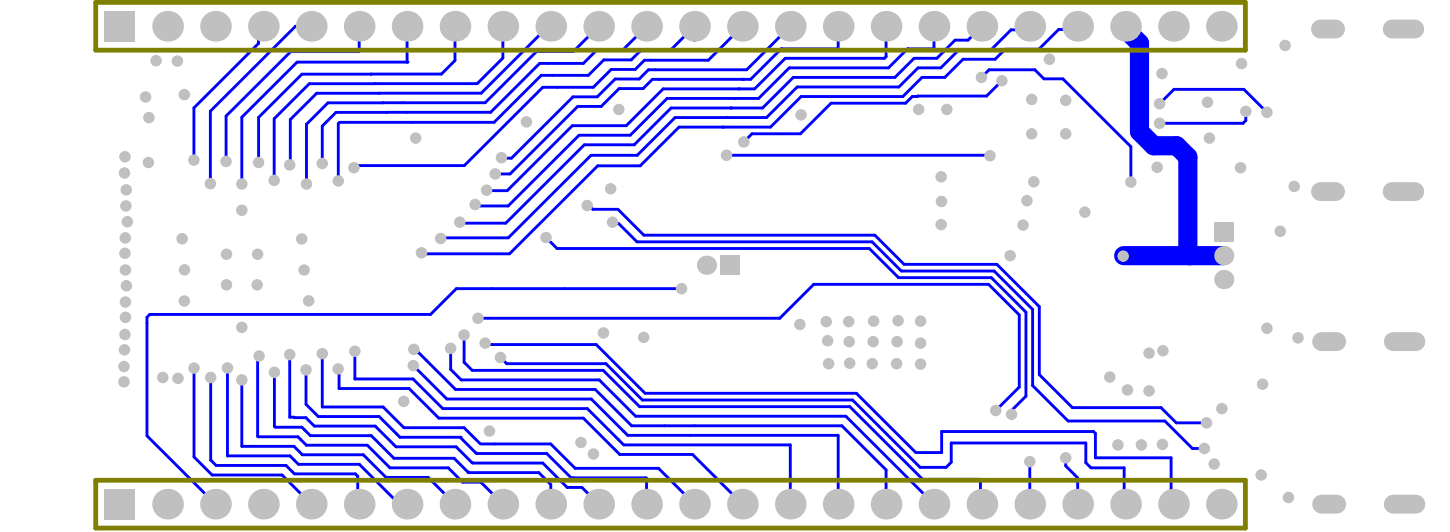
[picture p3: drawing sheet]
<svg xmlns="http://www.w3.org/2000/svg" width="256mm" height="94mm" viewBox="0 0 256 94" stroke-linecap="round" stroke-linejoin="round" font-family="sans-serif">
<g fill="none" stroke="#00f" stroke-width=".51">
<path d="M46.5 4.6l-.9 .9v2.2l-11.4 11.3v9.2M53.3 13.1l-7.7 7.6v8M54.6 14.8l-6.2 6.2v10.8M54.9 4.6h-2.8l-15 15v12.8M63.4 4.6v4.5h-12.1l-11.4 11.4v8M71.8 4.6v6.4h-19.4l-9.7 9.7v11.8M88.7 4.6v5.6l-4.5 4.6h-18M96.9 4.4l-12 12h-18M97.4 13.3h-1.9l-8.3 8.3h-14.5M98.3 15.4h-2.6l-13.8 13.8h-19.1l-.4 .4M101.2 9.1h-6.6l-9 9h-14.4M102.9 11.2h-7.7l-8.7 8.6h-14.8"/>
<path d="M156.3 4.6v5.4l-.3 .3h-17.5l-5.4 5.4M164.7 4.6v3.8l-.1 .2h-4.5l-3.4 3.4h-17.5M173.1 13.7l1.4-1.4h8l1.6 1.6h3.4l12 12v6.2M173.2 4.6l-2.5 2.5h-2.2l-3.2 3.2h-4.1l-3.3 3.4h-18M176.7 14.2l-2.7 2.7-13.1 .1-1.2 1.2h-13.1l-5.4 5.4h-8.6l-1.4 1.4M181.6 4.6l-.6 .7h-2.7l-3.5 3.5h-5.6l-3.2 3.2h-4.1l-3.3 3.3h-18M190.1 4.6l-.6 .6h-2.8l-3.5 3.5h-5.9l-1.8 1.8h-5.6l-3.2 3.2h-4.1l-3.3 3.3h-18M204.5 18.3l2.6-2.5h12.3l4.1 4M219.7 19.6v1.7l-.4 .4h-14.8M51.2 21.1v7.9l-.1 .1M103.6 36.2h.3l.7 .7h4.4l4.6 4.6h40.7l5.2 5.1h16.3l7.5 7.5v12l5.9 5.8h15.6l2.7 2.7h5.3M108.1 39.2l.2 .2h.8l3.3 3.3h41.4l5.2 5.1h16.4l6.7 6.8v13.4l6.3 6.3h17.1l4.8 4.8h2.1"/>
<path d="M128.2 27.4l46.4 .1M84.3 56.1h53.2l6-5.9h30.9l5.4 5.4v12.7l-4.2 4.1M96.3 41.9l2 1.9h55l5.2 5.2h16.4l6.1 6.1v14.8l-2.3 2.3v.7l-.3 .2M120.2 50.9h-39.7l-4.6 4.6h-49.5l-.5 .5v20.9l12.1 12M40.1 64.9v15.5h11.1l1.4 1.5h10.8l7 7h1.4M51.1 62.5v11.1l2.9 .1 1.4 1.5h10.8l3.2 3.2M51.9 78.7l1.4 1.5h10.8l4 4M52.6 77l1.4 1.5h10.8l4 4M53.3 75.4l1.4 1.4h10.8l4 4M54 65.2v6.1l2.1 2.2h10.8l3.1 3M56.8 71.8h10.8l3.6 3.6M85.6 60.5l.2 .2 19.4 .1 8.6 8.6h37.3l10.4 10.4h4.6v-3.7h26.8l.3 .4v4.3h13.4v7.7"/>
<path d="M86.6 60.7l.1 .1M88.3 63.1l1.1 1.1h17.5l6.4 6.4h37.1l11.9 11.8h4.6l.9-.9v-3.4h23.7v3.5l.9 .9h5.9v6.2M50.5 82.1l1.4 1.5h10.8l.4 .4v4.7M181.6 81.4v7.5M188 80.8v1.4l2.1 2.1v4.6"/>
</g>
<path d="M198.5 4.6v.6l2.5 2.4v15.6l2.5 2.5h4l2 2v17.1l.4 .3M198.2 45.1h17.7" fill="none" stroke="#00f" stroke-width="3.4"/>
<circle cx="71.8" cy="11" r=".25" fill="#00f"/>
<g fill="none" stroke="#00f" stroke-width=".51">
<path d="M54.6 14.8h11.6M66.2 14.8h.1M66.9 16.5h-11l-4.7 4.6M66.9 16.4v.1M67.6 18.1h.1M71.2 18.1h-13.4l-3.7 3.8M71.7 19.8h-12.4l-2.5 2.4M80.3 4.6v6.1l-2.4 2.4h-24.6M105.6 4.6l-4.4 4.5M114.1 4.6l-4.3 4.3h-4.6M122.5 4.6l-4.2 4.3h-4.6M139.4 4.6l-7.7 7.7h-16.1"/>
<path d="M147.8 4.6v4h-10M72.7 21.6h-12.8l-.2 .2v10.1M105.4 29.3h7.5M119.8 22.4h16.1"/>
</g>
<circle cx="127.5" cy="22.4" r=".25" fill="#00f"/>
<path d="M128.9 19.1h-10.5l-6.5 6.4h-8.8M129.6 17.4h-11.9l-6.5 6.5h-9.1M130.3 15.7h-13.3l-6.5 6.5h-9.5M137.8 8.6l-5.4 5.4h-17.3l-1.7 1.6h-4.2l-3.2 3.2h-4.1l-11.9 11.9M119.8 22.4l-6.9 6.9M128.2 20.7h-9.1l-6.7 6.7h-8.2" fill="none" stroke="#00f" stroke-width=".51"/>
<circle cx="131" cy="14" r=".25" fill="#00f"/>
<path d="M69.4 78.4l.4 .4h10.7l2.9 2.9h12.3l4.3 4.3M70.5 77.1h10.7l2.8 2.8M68.1 84.2h7.4l4.8 4.7M68.8 82.5h10.3l2.5 2.6h3.2l3.9 3.8M69.5 80.8h10.6l2.6 2.6h12.3l2.2 2.1v3.4M82.6 83.3h.1" fill="none" stroke="#00f" stroke-width=".51"/>
<circle cx="81.2" cy="77.1" r=".25" fill="#00f"/>
<g fill="none" stroke="#00f" stroke-width=".51">
<path d="M113.7 8.8h-.6l-1.8 1.8h-4.8l-2.7 2.7M114.9 10.6h-1.2l-1.7 1.7h-4.2l-3.2 3.1M115.6 12.3h-1.2l-1.7 1.6h-4.2l-3.2 3.2M140.6 15.3l-5.4 5.4h-7M141.3 17l-5.4 5.4M87.4 30.7h2.6M88.4 27.8l1.8 .1M101 22.2l-11.5 11.4-3.7-.1M102.1 23.9l-12.5 12.4h-5.5l-.3-.2M103.1 25.5l-13.9 13.9h-7.9l-.2-.2M104.2 27.4l-14.5 14.6h-11.9l-.1 .1M105.4 29.3l-15.5 15.5h-15.4l-.2-.2"/>
<path d="M71.2 75.4h10.7l2.8 2.8M84 79.9l12.4 .1 4.3 4.3M84.8 78.3h12.3l4.3 4.3h14.8l6.3 6.3M102.9 73.8l6.4 6.4h12.9l8.7 8.7M103.6 72.1l6.4 6.4h29.4v10.4M104.3 70.4l6.4 6.4h37.1v12.1M112.1 73.4h37.1l15.5 15.5v-1.3M117.2 75.1h31.3l7.8 7.8v6M149.9 71.7l12.8 12.8h10.2"/>
</g>
<circle cx="128.2" cy="20.7" r=".25" fill="#00f"/>
<path d="M139.9 13.7l-5.4 5.4h-5.6" fill="none" stroke="#00f" stroke-width=".51"/>
<circle cx="128.9" cy="19.1" r=".25" fill="#00f"/>
<path d="M139.2 12l-5.4 5.4h-4.2" fill="none" stroke="#00f" stroke-width=".51"/>
<circle cx="129.6" cy="17.4" r=".25" fill="#00f"/>
<path d="M130.3 15.7h2.8" fill="none" stroke="#00f" stroke-width=".51"/>
<circle cx="130.3" cy="15.7" r=".25" fill="#00f"/>
<g fill="none" stroke="#00f" stroke-width=".51">
<path d="M97.4 13.3h6.4M98.3 15.4h6.3M105.2 8.9l-2.3 2.3M105.3 17.1h-4.2l-10.9 10.8M130.9 4.6l-6 6h-10M54.1 21.9v10.6M56.8 22.2v6.6M81.9 59.1v4.8l1.4 1.4h23.1l6.4 6.4h37.1M34.2 64.9v15.7l3.2 3.2h12.4l5.1 5.1M37.2 66.6v14.6l.9 .9h12.4M42.7 67v11.7h9.2M45.7 62.8l-.3 .3v13.9h7.2"/>
<path d="M48.4 65.7v9.5l.2 .2h4.7M56.8 62.4v9.4M56.8 62.4h.1M59.6 65.1l.2 .1v3.3h12.4l5.2 5.3h25.5M62.6 62v4.8h10.3l5.2 5.3h25.5M70 76.5l.5 .6M72.9 64.5l5.9 5.9h25.5M73 61.6l.6 .6h.2l6.6 6.5h24.6l6.4 6.4h5.8M79.5 61.4v3.8l1.9 1.8h24.3l6.4 6.4M63.1 88.7l.3 .2M100 86h2.6l3 2.9M100.7 84.3h13.3l.1 4.6"/>
<path d="M172.9 84.5v4.2l.3 .2M198.3 88.7l.2 .2M206.6 88.5l.4 .4"/>
</g>
<path d="M105.6 4.6v.9M114.1 4.6v.9M122.5 4.6v2.1" fill="none" stroke="#00f" stroke-width="1.3"/>
<g fill="#c0c0c0">
<circle cx="22.5" cy="39.1" r="1.01"/>
<circle cx="22.2" cy="36.3" r="1.01"/>
<circle cx="22.3" cy="33.5" r="1.01"/>
<circle cx="22" cy="30.5" r="1.01"/>
<circle cx="22" cy="27.6" r="1.01"/>
<circle cx="21.9" cy="67.4" r="1.01"/>
<circle cx="21.9" cy="64.7" r="1.01"/>
<circle cx="22" cy="61.7" r="1.01"/>
<circle cx="22" cy="59" r="1.01"/>
<circle cx="22.1" cy="56" r="1.01"/>
<circle cx="22.1" cy="53.3" r="1.01"/>
<circle cx="22.3" cy="50.4" r="1.01"/>
<circle cx="22.1" cy="47.6" r="1.01"/>
<circle cx="22" cy="44.7" r="1.01"/>
<circle cx="22.1" cy="42" r="1.01"/>
<circle cx="54.4" cy="53.1" r="1.01"/>
<circle cx="205.1" cy="61.9" r="1.01"/>
<circle cx="227.3" cy="87.8" r="1.01"/>
<circle cx="222.5" cy="83.8" r="1.01"/>
<circle cx="214.2" cy="81.8" r="1.01"/>
<circle cx="215.5" cy="72.1" r="1.01"/>
<circle cx="229" cy="59.6" r="1.01"/>
<circle cx="225.8" cy="40.8" r="1.01"/>
<circle cx="222.7" cy="67.8" r="1.01"/>
<circle cx="223.5" cy="57.9" r="1.01"/>
<circle cx="202.7" cy="69" r="1.01"/>
<circle cx="198.9" cy="68.8" r="1.01"/>
<circle cx="195.8" cy="66.5" r="1.01"/>
<circle cx="162.4" cy="64.2" r="1.01"/>
<circle cx="158.2" cy="64.1" r="1.01"/>
<circle cx="146.2" cy="64.1" r="1.01"/>
<circle cx="153.8" cy="64.1" r="1.01"/>
<circle cx="149.9" cy="64.1" r="1.01"/>
<circle cx="202.7" cy="62.3" r="1.01"/>
<circle cx="180.5" cy="39.7" r="1.01"/>
<circle cx="162.4" cy="60.5" r="1.01"/>
<circle cx="158.2" cy="60.3" r="1.01"/>
<circle cx="154" cy="60.3" r="1.01"/>
<circle cx="149.8" cy="60.3" r="1.01"/>
<circle cx="154.1" cy="56.6" r="1.01"/>
<circle cx="162.4" cy="56.6" r="1.01"/>
<circle cx="158.4" cy="56.6" r="1.01"/>
<circle cx="146" cy="60.1" r="1.01"/>
<circle cx="149.7" cy="56.7" r="1.01"/>
<circle cx="145.7" cy="56.7" r="1.01"/>
<circle cx="228.3" cy="32.9" r="1.01"/>
<circle cx="218.8" cy="29.6" r="1.01"/>
<circle cx="213.3" cy="24.4" r="1.01"/>
<circle cx="226.7" cy="8" r="1.01"/>
<circle cx="213" cy="18" r="1.01"/>
<circle cx="219" cy="11.2" r="1.01"/>
<circle cx="191.4" cy="37.4" r="1.01"/>
<circle cx="204.1" cy="29.5" r="1.01"/>
<circle cx="166" cy="39.6" r="1.01"/>
<circle cx="182.4" cy="32.1" r="1.01"/>
<circle cx="166.1" cy="35.5" r="1.01"/>
<circle cx="181.1" cy="35.4" r="1.01"/>
<circle cx="188" cy="23.6" r="1.01"/>
<circle cx="205" cy="13" r="1.01"/>
<circle cx="188" cy="17.7" r="1.01"/>
<circle cx="185.1" cy="10.5" r="1.01"/>
<circle cx="182" cy="23.6" r="1.01"/>
<circle cx="167" cy="19.3" r="1.01"/>
<circle cx="182" cy="17.5" r="1.01"/>
<circle cx="104.7" cy="80.1" r="1.01"/>
<circle cx="113.5" cy="59.5" r="1.01"/>
<circle cx="102.5" cy="78.1" r="1.01"/>
<circle cx="71.2" cy="70.8" r="1.01"/>
<circle cx="42.7" cy="57.7" r="1.01"/>
<circle cx="141.1" cy="57.2" r="1.01"/>
<circle cx="53.6" cy="47.6" r="1.01"/>
<circle cx="45.4" cy="50.2" r="1.01"/>
<circle cx="32.5" cy="53.1" r="1.01"/>
<circle cx="40" cy="50.2" r="1.01"/>
<circle cx="32.5" cy="47.6" r="1.01"/>
<circle cx="31.4" cy="66.7" r="1.01"/>
<circle cx="28.7" cy="66.6" r="1.01"/>
<circle cx="53.2" cy="42.1" r="1.01"/>
<circle cx="45.4" cy="44.8" r="1.01"/>
<circle cx="107.7" cy="33.3" r="1.01"/>
<circle cx="42.7" cy="37.1" r="1.01"/>
<circle cx="40" cy="44.8" r="1.01"/>
<circle cx="32.1" cy="42.1" r="1.01"/>
<circle cx="26.2" cy="28.7" r="1.01"/>
<circle cx="141.3" cy="20.3" r="1.01"/>
<circle cx="73.3" cy="24.4" r="1.01"/>
<circle cx="109.2" cy="19.3" r="1.01"/>
<circle cx="25.7" cy="17.1" r="1.01"/>
<circle cx="32.5" cy="16.7" r="1.01"/>
<circle cx="198.1" cy="45.2" r="1.01"/>
<circle cx="106.4" cy="58.7" r="1.01"/>
<circle cx="27.5" cy="10.7" r="1.01"/>
<circle cx="31.3" cy="10.8" r="1.01"/>
<circle cx="26.3" cy="20.7" r="1.01"/>
<circle cx="86.3" cy="76" r="1.01"/>
<circle cx="92.9" cy="21.5" r="1.01"/>
<circle cx="162" cy="19.3" r="1.01"/>
<circle cx="178.2" cy="45.1" r="1.01"/>
<circle cx="178.4" cy="73.1" r="1.01"/>
<circle cx="176.7" cy="14.3" r="1.01"/>
<circle cx="199.5" cy="32.1" r="1.01"/>
<circle cx="204.5" cy="18.3" r="1.01"/>
<circle cx="219.7" cy="19.6" r="1.01"/>
<circle cx="223.5" cy="19.8" r="1.01"/>
<circle cx="204.5" cy="21.7" r="1.01"/>
<circle cx="131.2" cy="25" r="1.01"/>
<circle cx="174.6" cy="27.5" r="1.01"/>
<circle cx="173.1" cy="13.7" r="1.01"/>
<circle cx="128.2" cy="27.4" r="1.01"/>
<circle cx="103.6" cy="36.2" r="1.01"/>
<circle cx="108.1" cy="39.2" r="1.01"/>
<circle cx="212.4" cy="79.1" r="1.01"/>
<circle cx="212.8" cy="74.6" r="1.01"/>
<circle cx="175.6" cy="72.4" r="1.01"/>
<circle cx="181.6" cy="81.4" r="1.01"/>
<circle cx="188" cy="80.8" r="1.01"/>
<circle cx="96.3" cy="41.9" r="1.01"/>
<circle cx="84.3" cy="56.1" r="1.01"/>
<circle cx="77.7" cy="42.1" r="1.01"/>
<circle cx="205" cy="78.4" r="1.01"/>
<circle cx="201.3" cy="78.5" r="1.01"/>
<circle cx="197.2" cy="78.5" r="1.01"/>
<circle cx="120.2" cy="50.9" r="1.01"/>
<circle cx="166" cy="31.2" r="1.01"/>
<circle cx="83.8" cy="36.1" r="1.01"/>
<circle cx="81.1" cy="39.2" r="1.01"/>
<circle cx="88.5" cy="27.8" r="1.01"/>
<circle cx="87.4" cy="30.7" r="1.01"/>
<circle cx="85.8" cy="33.6" r="1.01"/>
<circle cx="74.3" cy="44.6" r="1.01"/>
<circle cx="62.4" cy="29.6" r="1.01"/>
<circle cx="39.9" cy="28.5" r="1.01"/>
<circle cx="85.6" cy="60.5" r="1.01"/>
<circle cx="88.3" cy="63.1" r="1.01"/>
<circle cx="81.9" cy="59.1" r="1.01"/>
<circle cx="79.5" cy="61.5" r="1.01"/>
<circle cx="73" cy="61.6" r="1.01"/>
<circle cx="72.9" cy="64.5" r="1.01"/>
<circle cx="45.7" cy="62.8" r="1.01"/>
<circle cx="48.4" cy="65.7" r="1.01"/>
<circle cx="54" cy="65.2" r="1.01"/>
<circle cx="59.6" cy="65.1" r="1.01"/>
<circle cx="51.1" cy="62.5" r="1.01"/>
<circle cx="56.9" cy="62.4" r="1.01"/>
<circle cx="62.6" cy="62" r="1.01"/>
<circle cx="40.1" cy="64.9" r="1.01"/>
<circle cx="37.1" cy="32.4" r="1.01"/>
<circle cx="42.7" cy="67" r="1.01"/>
<circle cx="37.2" cy="66.6" r="1.01"/>
<circle cx="34.2" cy="64.9" r="1.01"/>
<circle cx="59.7" cy="31.9" r="1.01"/>
<circle cx="56.8" cy="28.8" r="1.01"/>
<circle cx="54.1" cy="32.5" r="1.01"/>
<circle cx="51.1" cy="29.1" r="1.01"/>
<circle cx="48.4" cy="31.8" r="1.01"/>
<circle cx="45.6" cy="28.7" r="1.01"/>
<circle cx="42.7" cy="32.5" r="1.01"/>
<circle cx="34.2" cy="28.2" r="1.01"/>
</g>
<path d="M233.1 88.9h2.7M245.8 88.9h4" fill="none" stroke="#c0c0c0" stroke-width="3.3"/>
<g fill="#c0c0c0">
<circle cx="215.4" cy="88.9" r="2.71"/>
<circle cx="198.5" cy="88.9" r="2.71"/>
<circle cx="207" cy="88.9" r="2.71"/>
</g>
<path d="M232.9 5.1h2.7M245.6 5.1h4M232.9 33.8h2.7M245.6 33.8h4M233.1 60.3h2.7M245.8 60.3h4" fill="none" stroke="#c0c0c0" stroke-width="3.3"/>
<g fill="#c0c0c0">
<circle cx="215.9" cy="49.3" r="1.69"/>
<circle cx="215.9" cy="45.1" r="1.69"/>
<circle cx="215.4" cy="4.6" r="2.71"/>
<circle cx="207" cy="4.6" r="2.71"/>
<circle cx="198.5" cy="4.6" r="2.71"/>
<circle cx="190.1" cy="88.9" r="2.71"/>
<circle cx="181.6" cy="88.9" r="2.71"/>
<circle cx="173.2" cy="88.9" r="2.71"/>
<circle cx="164.7" cy="88.9" r="2.71"/>
<circle cx="156.3" cy="88.9" r="2.71"/>
<circle cx="147.8" cy="88.9" r="2.71"/>
<circle cx="139.4" cy="88.9" r="2.71"/>
<circle cx="130.9" cy="88.9" r="2.71"/>
<circle cx="122.5" cy="88.9" r="2.71"/>
<circle cx="190.1" cy="4.6" r="2.71"/>
<circle cx="181.6" cy="4.6" r="2.71"/>
<circle cx="173.2" cy="4.6" r="2.71"/>
<circle cx="164.7" cy="4.6" r="2.71"/>
<circle cx="156.3" cy="4.6" r="2.71"/>
<circle cx="147.8" cy="4.6" r="2.71"/>
<circle cx="139.4" cy="4.6" r="2.71"/>
<circle cx="130.9" cy="4.6" r="2.71"/>
<circle cx="124.6" cy="46.8" r="1.69"/>
<circle cx="122.5" cy="4.6" r="2.71"/>
<circle cx="114.1" cy="88.9" r="2.71"/>
<circle cx="105.6" cy="88.9" r="2.71"/>
<circle cx="80.3" cy="88.9" r="2.71"/>
<circle cx="97.2" cy="88.9" r="2.71"/>
<circle cx="88.7" cy="88.9" r="2.71"/>
<circle cx="54.9" cy="88.9" r="2.71"/>
<circle cx="71.8" cy="88.9" r="2.71"/>
<circle cx="63.4" cy="88.9" r="2.71"/>
<circle cx="114.1" cy="4.6" r="2.71"/>
<circle cx="105.6" cy="4.6" r="2.71"/>
<circle cx="97.2" cy="4.6" r="2.71"/>
<circle cx="88.7" cy="4.6" r="2.71"/>
<circle cx="80.3" cy="4.6" r="2.71"/>
<circle cx="71.8" cy="4.6" r="2.71"/>
<circle cx="63.4" cy="4.6" r="2.71"/>
<circle cx="46.5" cy="88.9" r="2.71"/>
<circle cx="38" cy="88.9" r="2.71"/>
<circle cx="29.6" cy="88.9" r="2.71"/>
<circle cx="54.9" cy="4.6" r="2.71"/>
<circle cx="46.5" cy="4.6" r="2.71"/>
<circle cx="38" cy="4.6" r="2.71"/>
<circle cx="29.6" cy="4.6" r="2.71"/>
</g>
<g fill="#c0c0c0">
<path d="M214.2 39.2h3.4v3.4h-3.4z" fill-rule="evenodd"/>
<path d="M127.1 45.1h3.4v3.4h-3.4z" fill-rule="evenodd"/>
<path d="M18.4 86.2h5.4v5.4h-5.4z" fill-rule="evenodd"/>
<path d="M18.4 1.9h5.4v5.4h-5.4z" fill-rule="evenodd"/>
</g>
<path d="M16.9 .4h202.8v8.5h-202.8zM16.9 84.7h202.8v8.4h-202.8z" fill="none" stroke="#808000" stroke-width=".85"/>
</svg>
